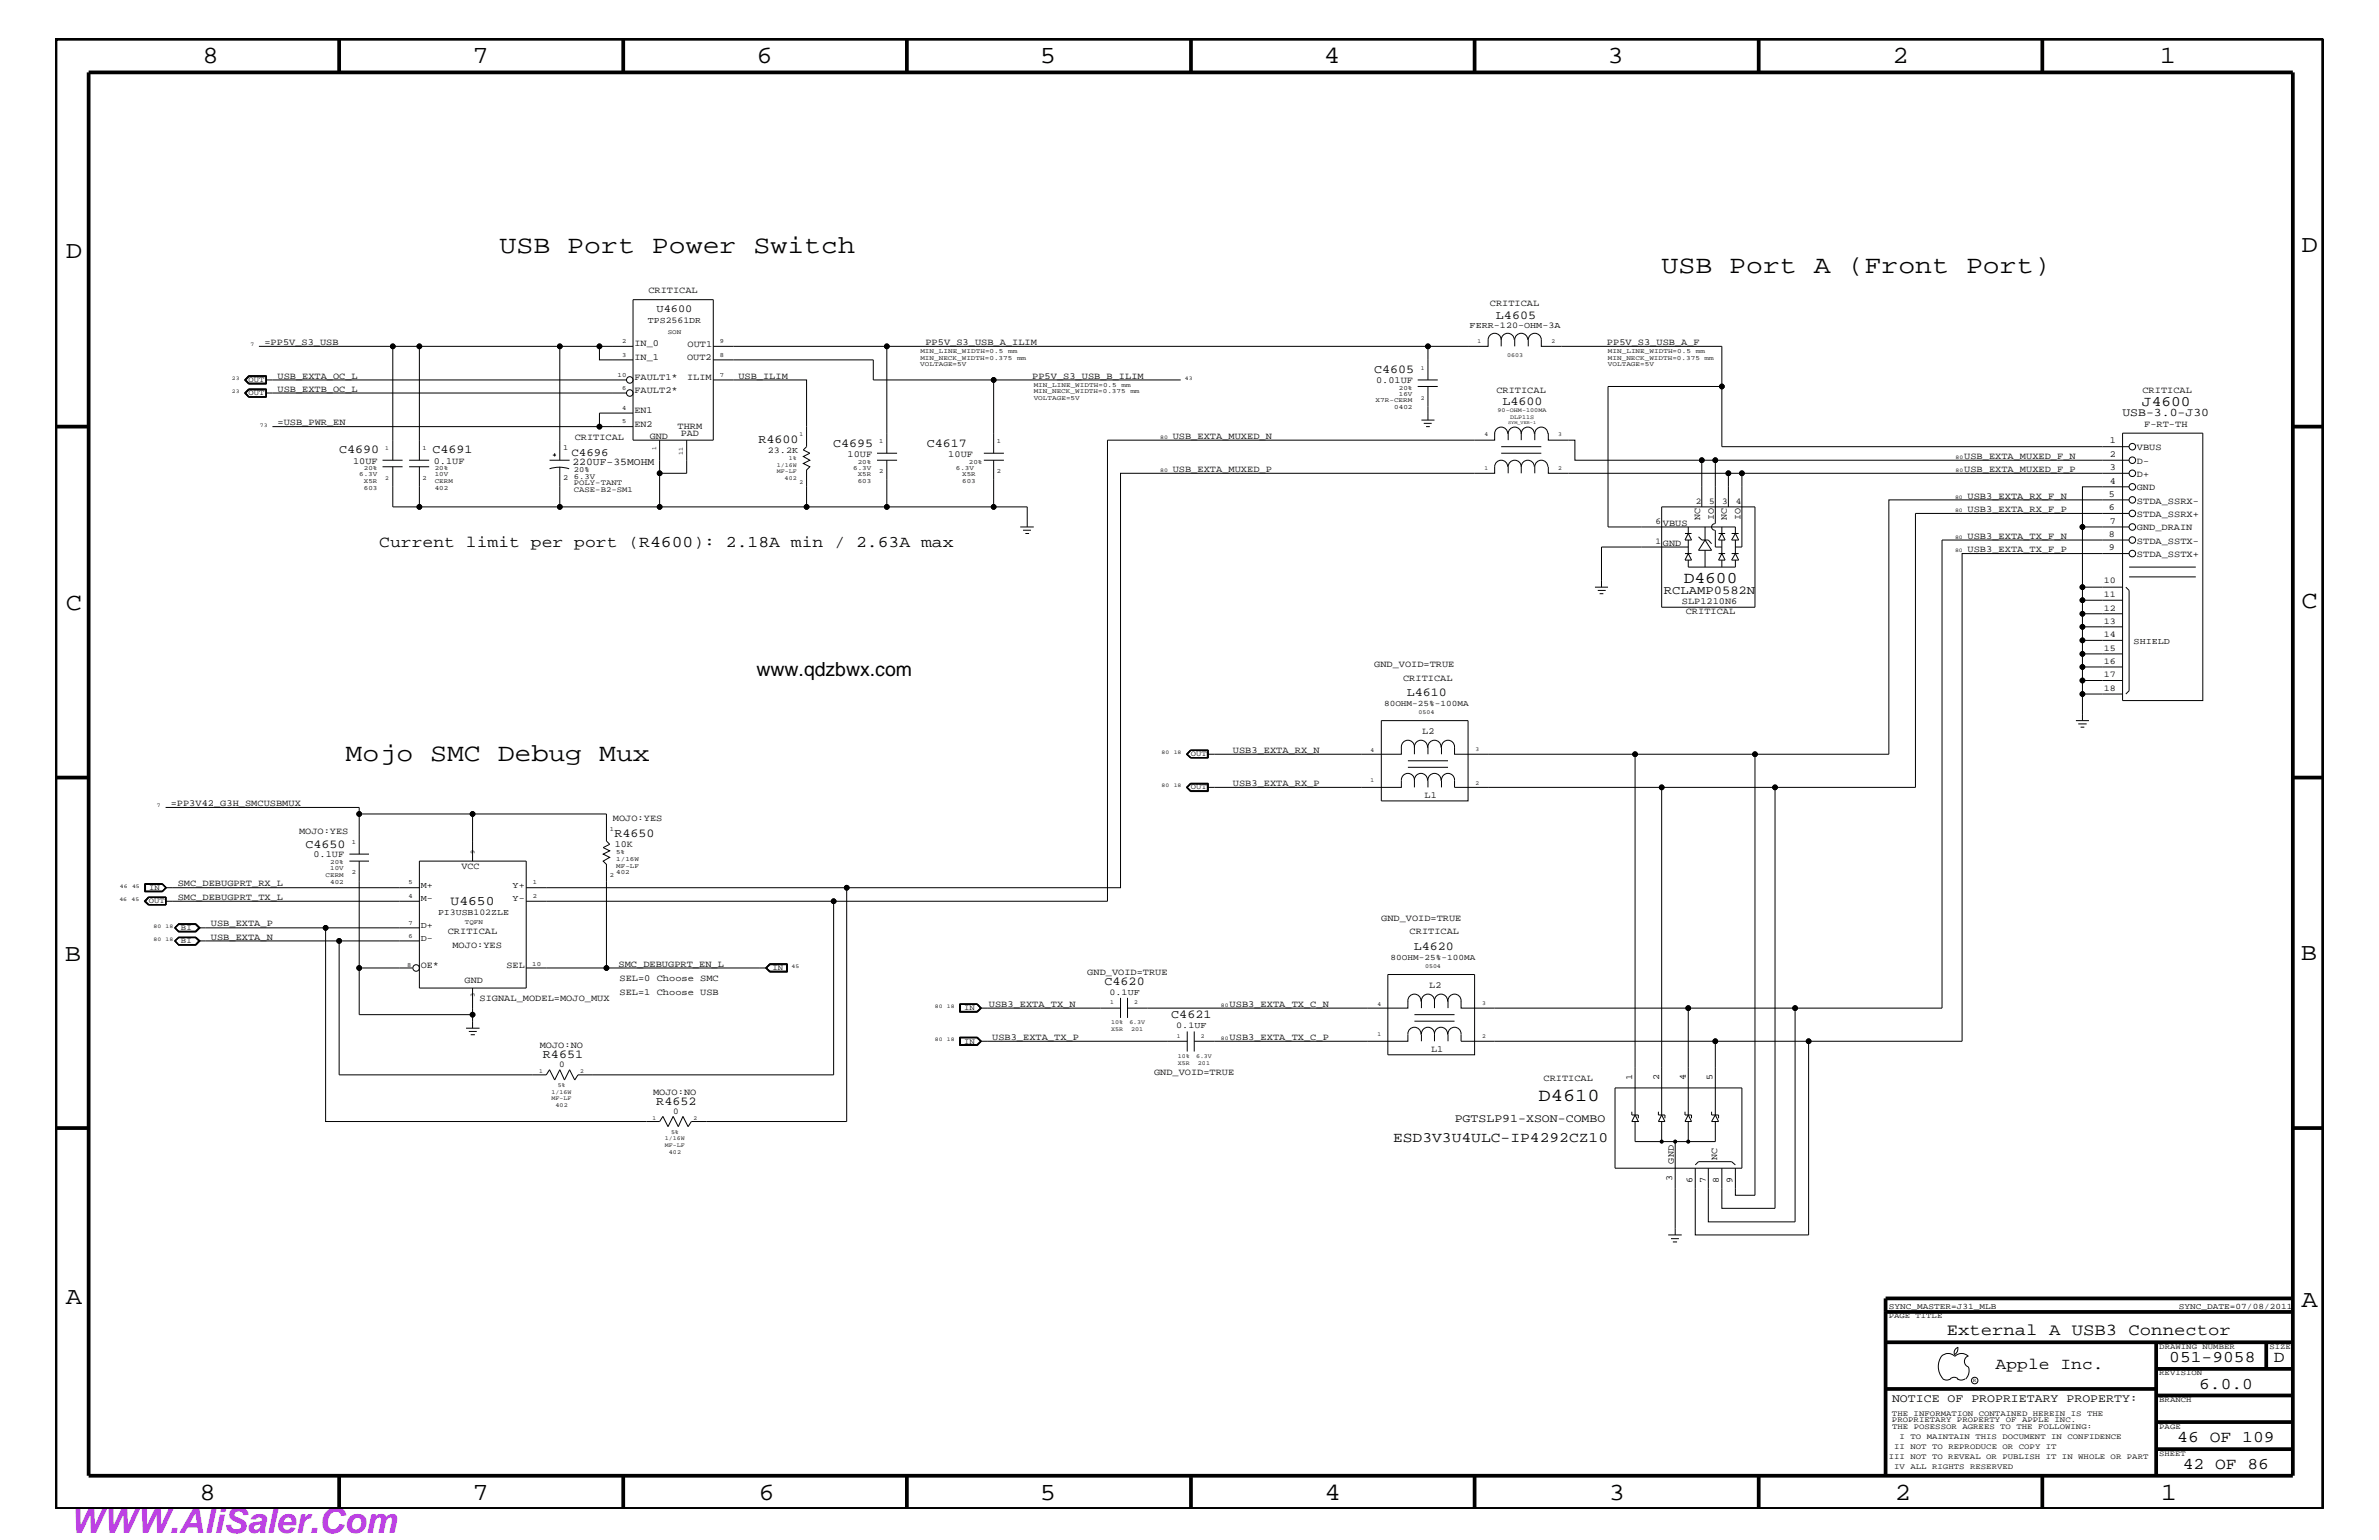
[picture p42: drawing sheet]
<svg xmlns="http://www.w3.org/2000/svg" width="432mm" height="279mm" viewBox="0 0 432 279" stroke-linecap="round" stroke-linejoin="round" font-family="sans-serif">
<defs><g id="words">
<text font-size="6.3" fill="#bd42e3" x="12.7" y="278.1">WWW.AliSaler.Com</text>
<g font-size="4.6">
<text x="90.7" y="45.9">USB Port Power Switch</text>
<text x="301.6" y="49.6">USB Port A (Front Port)</text>
<text x="62.7" y="138">Mojo SMC Debug Mux</text>
</g>
<g font-size="4.5">
<text x="36.7" y="11.5">8</text>
<text x="85.8" y="11.5">7</text>
<text x="137.3" y="11.5">6</text>
<text x="188.7" y="11.5">5</text>
<text x="240.3" y="11.5">4</text>
<text x="291.8" y="11.5">3</text>
<text x="343.5" y="11.5">2</text>
<text x="392" y="11.5">1</text>
<text x="11.9" y="46.8">D</text>
<text x="417.8" y="45.7">D</text>
<text x="11.9" y="110.6">C</text>
<text x="417.8" y="110.3">C</text>
<text x="11.8" y="174.3">B</text>
<text x="417.6" y="174.2">B</text>
<text x="11.9" y="236.7">A</text>
<text x="417.8" y="237.1">A</text>
<text x="36.2" y="272.1">8</text>
<text x="85.8" y="272.1">7</text>
<text x="137.7" y="272.1">6</text>
<text x="188.7" y="272.1">5</text>
<text x="240.4" y="272.1">4</text>
<text x="292" y="272.1">3</text>
<text x="343.9" y="272.1">2</text>
<text x="392.2" y="272.1">1</text>
</g>
<text font-size="3.5" x="137.3" y="122.6">www.qdzbwx.com</text>
<text font-size="3.3" x="279.3" y="199.8">D4610</text>
<g font-size="3">
<text x="68.8" y="99.3">Current limit per port (R4600): 2.18A min / 2.63A max</text>
<text x="305.6" y="105.7">D4600</text>
<text x="353.3" y="242.3">External A USB3 Connector</text>
<text x="362.2" y="248.4">Apple Inc.</text>
<text x="393.7" y="247.1">051-9058</text>
<text x="399.2" y="252">6.0.0</text>
<text x="412.7" y="247.1">D</text>
<text x="395.2" y="261.6">46 OF 109</text>
<text x="396.2" y="266.6">42 OF 86</text>
</g>
<g font-size="2.6">
<text x="388.8" y="73.7">J4600</text>
<text x="252.9" y="207.1">ESD3V3U4ULC-IP4292CZ10</text>
</g>
<text font-size="2.4" x="81.8" y="164.2">U4650</text>
<g font-size="2.2">
<text x="271.5" y="57.9">L4605</text>
<text x="249.4" y="67.7">C4605</text>
<text x="272.7" y="73.4">L4600</text>
<text x="61.6" y="82.2">C4690</text>
<text x="78.5" y="82.2">C4691</text>
<text x="137.7" y="80.3">R4600</text>
<text x="151.2" y="81.1">C4695</text>
<text x="168.2" y="81.1">C4617</text>
<text x="302" y="107.7">RCLAMP0582N</text>
<text x="255.4" y="126.3">L4610</text>
<text x="55.5" y="153.8">C4650</text>
<text x="111.5" y="151.8">R4650</text>
<text x="256.6" y="172.3">L4620</text>
<text x="200.5" y="178.7">C4620</text>
<text x="212.6" y="184.7">C4621</text>
<text x="98.6" y="192">R4651</text>
<text x="119.1" y="200.4">R4652</text>
</g>
<g font-size="2.1">
<text x="385.2" y="75.5">USB-3.0-J30</text>
<text x="264" y="203.5">PGTSLP91-XSON-COMBO</text>
<text x="343.4" y="254.4">NOTICE OF PROPRIETARY PROPERTY:</text>
</g>
<text font-size="2" x="103.7" y="82.7">C4696</text>
<g font-size="1.9">
<text x="119.2" y="56.7">U4600</text>
<text x="103.9" y="84.4">220UF-35MOHM</text>
</g>
<g font-size="1.7">
<text x="117.7" y="53.2">CRITICAL</text>
<text x="270.4" y="55.6">CRITICAL</text>
<text x="48" y="62.6">=PP5V_S3_USB</text>
<text x="115.1" y="62.9">IN_0</text>
<text x="115.1" y="65.3">IN_1</text>
<text x="124.7" y="65.3">OUT2</text>
<text x="124.8" y="63">OUT1</text>
<text x="168" y="62.6">PP5V_S3_USB_A_ILIM</text>
<text x="291.7" y="62.6">PP5V_S3_USB_A_F</text>
<text x="50.4" y="71.1">USB_EXTB_OC_L</text>
<text x="50.4" y="68.7">USB_EXTA_OC_L</text>
<text x="115.1" y="68.9">FAULT1*</text>
<text x="115.1" y="71.3">FAULT2*</text>
<text x="124.7" y="68.9">ILIM</text>
<text x="134" y="68.7">USB_ILIM</text>
<text x="187.4" y="68.7">PP5V_S3_USB_B_ILIM</text>
<text x="249.8" y="69.5">0.01UF</text>
<text x="271.6" y="71.3">CRITICAL</text>
<text x="388.9" y="71.3">CRITICAL</text>
<text x="50.4" y="77.2">=USB_PWR_EN</text>
<text x="115.1" y="77.4">EN2</text>
<text x="115.1" y="75">EN1</text>
<text x="123" y="77.8">THRM</text>
<text x="389.2" y="77.4">F-RT-TH</text>
<text x="104.3" y="79.9">CRITICAL</text>
<text x="117.9" y="79.6">GND</text>
<text x="123.6" y="79.2">PAD</text>
<text x="153.8" y="82.8">10UF</text>
<text x="172.1" y="82.8">10UF</text>
<text x="212.8" y="79.6">USB_EXTA_MUXED_N</text>
<text x="356.5" y="83.3">USB_EXTA_MUXED_F_N</text>
<text x="383" y="80.5">1</text>
<text x="383" y="82.8">2</text>
<text x="387.9" y="81.6">VBUS</text>
<text x="64.1" y="84.1">10UF</text>
<text x="78.7" y="84.1">0.1UF</text>
<text x="212.8" y="85.6">USB_EXTA_MUXED_P</text>
<text x="356.5" y="85.6">USB_EXTA_MUXED_F_P</text>
<text x="383" y="87.7">4</text>
<text x="383" y="85.3">3</text>
<text x="387.9" y="88.9">GND</text>
<text x="387.9" y="86.5">D+</text>
<text x="387.9" y="84.1">D-</text>
<text x="301.8" y="95.4">VBUS</text>
<text x="308.6" y="94.4" transform="rotate(-90 308.6 94.4)">NC</text>
<text x="311.1" y="94.4" transform="rotate(-90 311.1 94.4)">IO</text>
<text x="313.4" y="94.4" transform="rotate(-90 313.4 94.4)">NC</text>
<text x="315.9" y="94.4" transform="rotate(-90 315.9 94.4)">IO</text>
<text x="357.1" y="90.5">USB3_EXTA_RX_F_N</text>
<text x="357.1" y="92.9">USB3_EXTA_RX_F_P</text>
<text x="382.8" y="92.6">6</text>
<text x="382.8" y="90.1">5</text>
<text x="383" y="95">7</text>
<text x="387.9" y="91.4">STDA_SSRX-</text>
<text x="387.9" y="93.8">STDA_SSRX+</text>
<text x="301.8" y="99">GND</text>
<text x="357.1" y="97.7">USB3_EXTA_TX_F_N</text>
<text x="357.1" y="100.2">USB3_EXTA_TX_F_P</text>
<text x="382.8" y="99.9">9</text>
<text x="382.8" y="97.4">8</text>
<text x="387.9" y="96.2">GND_DRAIN</text>
<text x="387.9" y="98.7">STDA_SSTX-</text>
<text x="387.9" y="101">STDA_SSTX+</text>
<text x="305.3" y="109.5">SLP1210N6</text>
<text x="306" y="111.4">CRITICAL</text>
<text x="249.4" y="121">GND_VOID=TRUE</text>
<text x="254.7" y="123.5">CRITICAL</text>
<text x="223.8" y="136.6">USB3_EXTA_RX_N</text>
<text x="258.2" y="133.2">L2</text>
<text x="223.8" y="142.6">USB3_EXTA_RX_P</text>
<text x="31" y="146.2">=PP3V42_G3H_SMCUSBMUX</text>
<text x="111.3" y="149">MOJO:YES</text>
<text x="258.6" y="144.7">L1</text>
<text x="54.3" y="151.3">MOJO:YES</text>
<text x="56.9" y="155.6">0.1UF</text>
<text x="111.6" y="153.7">10K</text>
<text x="32.3" y="160.8">SMC_DEBUGPRT_RX_L</text>
<text x="83.7" y="157.7">VCC</text>
<text x="32.3" y="163.3">SMC_DEBUGPRT_TX_L</text>
<text x="250.7" y="167.1">GND_VOID=TRUE</text>
<text x="38.3" y="168.1">USB_EXTA_P</text>
<text x="38.3" y="170.5">USB_EXTA_N</text>
<text x="81.3" y="169.5">CRITICAL</text>
<text x="82.1" y="172">MOJO:YES</text>
<text x="255.9" y="169.5">CRITICAL</text>
<text x="76.4" y="175.6">OE*</text>
<text x="84.3" y="178.4">GND</text>
<text x="91.9" y="175.6">SEL</text>
<text x="112.3" y="175.4">SMC_DEBUGPRT_EN_L</text>
<text x="112.4" y="178">SEL=0 Choose SMC</text>
<text x="197.4" y="176.8">GND_VOID=TRUE</text>
<text x="259.4" y="179.3">L2</text>
<text x="87" y="181.6">SIGNAL_MODEL=MOJO_MUX</text>
<text x="112.4" y="180.5">SEL=1 Choose USB</text>
<text x="179.5" y="182.7">USB3_EXTA_TX_N</text>
<text x="223.2" y="182.7">USB3_EXTA_TX_C_N</text>
<text x="98" y="190.2">MOJO:NO</text>
<text x="180.1" y="188.7">USB3_EXTA_TX_P</text>
<text x="223.2" y="188.7">USB3_EXTA_TX_C_P</text>
<text x="259.8" y="190.8">L1</text>
<text x="209.5" y="195">GND_VOID=TRUE</text>
<text x="280.2" y="196.2">CRITICAL</text>
<text x="296.2" y="195.9" transform="rotate(-90 296.2 195.9)">1</text>
<text x="301.2" y="195.9" transform="rotate(-90 301.2 195.9)">2</text>
<text x="306" y="195.9" transform="rotate(-90 306 195.9)">4</text>
<text x="310.8" y="195.9" transform="rotate(-90 310.8 195.9)">5</text>
<text x="118.5" y="198.7">MOJO:NO</text>
<text x="303.5" y="214.3" transform="rotate(-90 303.5 214.3)">3</text>
<text x="303.8" y="211.1" transform="rotate(-90 303.8 211.1)">GND</text>
<text x="307.2" y="214.6" transform="rotate(-90 307.2 214.6)">6</text>
<text x="309.6" y="214.6" transform="rotate(-90 309.6 214.6)">7</text>
<text x="311.7" y="210.5" transform="rotate(-90 311.7 210.5)">NC</text>
<text x="312" y="214.6" transform="rotate(-90 312 214.6)">8</text>
<text x="314.5" y="214.6" transform="rotate(-90 314.5 214.6)">9</text>
</g>
<g font-size="1.6">
<text x="117.6" y="58.6">TPS2561DR</text>
<text x="266.7" y="59.5">FERR-120-OHM-3A</text>
<text x="139.4" y="82.2">23.2K</text>
<text x="300.5" y="95.1">6</text>
<text x="307.8" y="91.5">2</text>
<text x="310.2" y="91.5">5</text>
<text x="312.6" y="91.5">3</text>
<text x="315.1" y="91.5">4</text>
<text x="300.5" y="98.7">1</text>
<text x="381.8" y="105.9">10</text>
<text x="381.8" y="113.1">13</text>
<text x="381.8" y="110.8">12</text>
<text x="381.8" y="108.3">11</text>
<text x="381.8" y="118.1">15</text>
<text x="381.8" y="115.6">14</text>
<text x="387.3" y="116.8">SHIELD</text>
<text x="381.8" y="125.3">18</text>
<text x="381.8" y="122.9">17</text>
<text x="381.8" y="120.4">16</text>
<text x="76.4" y="161.1">M+</text>
<text x="93" y="161.1">Y+</text>
<text x="76.4" y="163.5">M-</text>
<text x="79.5" y="166.1">PI3USB102ZLE</text>
<text x="93" y="163.5">Y-</text>
<text x="76.4" y="168.3">D+</text>
<text x="76.4" y="170.7">D-</text>
<text x="201.4" y="180.5">0.1UF</text>
<text x="213.5" y="186.5">0.1UF</text>
<text x="101.5" y="193.7">0</text>
<text x="122.2" y="202.1">0</text>
</g>
<g font-size="1.5">
<text x="251.2" y="128">80OHM-25%-100MA</text>
<text x="252.4" y="174.2">80OHM-25%-100MA</text>
<text x="342.8" y="237.4">SYNC_MASTER=J31_MLB</text>
<text x="395.5" y="237.4">SYNC_DATE=07/08/2011</text>
</g>
<g font-size="1.4">
<text x="45.1" y="71.7">OUT</text>
<text x="45.1" y="69.3">OUT</text>
<text x="102.2" y="81.6">1</text>
<text x="102.2" y="87.1">2</text>
<text x="104.1" y="88">POLY-TANT</text>
<text x="104.1" y="86.9">6.3V</text>
<text x="104.1" y="85.6">20%</text>
<text x="104.1" y="89.2">CASE-B2-SM1</text>
<text x="216.2" y="137.2">OUT</text>
<text x="216.2" y="143.2">OUT</text>
<text x="27.1" y="161.4">IN</text>
<text x="27" y="163.9">OUT</text>
<text x="32.9" y="171.1">BI</text>
<text x="32.9" y="168.7">BI</text>
<text x="140.2" y="176">IN</text>
<text x="175" y="183.2">IN</text>
<text x="175" y="189.3">IN</text>
<text x="342.8" y="239.2">PAGE TITLE</text>
<text x="391.9" y="244.7">DRAWING NUMBER</text>
<text x="411.9" y="244.7">SIZE</text>
<text x="391.9" y="249.5">REVISION</text>
<text x="343.4" y="256.8">THE INFORMATION CONTAINED HEREIN IS THE</text>
<text x="391.9" y="254.4">BRANCH</text>
<text x="343.4" y="258">PROPRIETARY PROPERTY OF APPLE INC.</text>
<text x="343.4" y="259.3">THE POSESSOR AGREES TO THE FOLLOWING:</text>
<text x="343.8" y="262.9">II NOT TO REPRODUCE OR COPY IT</text>
<text x="344.8" y="261.1">I TO MAINTAIN THIS DOCUMENT IN CONFIDENCE</text>
<text x="391.9" y="259.3">PAGE</text>
<text x="342.8" y="264.7">III NOT TO REVEAL OR PUBLISH IT IN WHOLE OR PART</text>
<text x="343.8" y="266.6">IV ALL RIGHTS RESERVED</text>
<text x="391.9" y="264.1">SHEET</text>
</g>
<g font-size="1.2">
<text x="112.9" y="64.7">3</text>
<text x="112.9" y="62.3">2</text>
<text x="121.2" y="60.6">SON</text>
<text x="130.6" y="64.7">8</text>
<text x="130.6" y="62.3">9</text>
<text x="167" y="65.3">MIN_NECK_WIDTH=0.375</text>
<text x="167" y="64">MIN_LINE_WIDTH=0.5</text>
<text x="183" y="64">mm</text>
<text x="184.6" y="65.3">mm</text>
<text x="291.8" y="65.3">MIN_NECK_WIDTH=0.375</text>
<text x="291.8" y="64">MIN_LINE_WIDTH=0.5</text>
<text x="307.8" y="64">mm</text>
<text x="309.4" y="65.3">mm</text>
<text x="112.1" y="68.4">10</text>
<text x="112.9" y="70.7">6</text>
<text x="130.6" y="68.4">7</text>
<text x="167" y="66.5">VOLTAGE=5V</text>
<text x="187.6" y="71.3">MIN_NECK_WIDTH=0.375</text>
<text x="187.6" y="70.1">MIN_LINE_WIDTH=0.5</text>
<text x="203.6" y="70.1">mm</text>
<text x="205.2" y="71.3">mm</text>
<text x="253.9" y="71.8">16V</text>
<text x="253.9" y="70.7">20%</text>
<text x="291.8" y="66.5">VOLTAGE=5V</text>
<text x="112.9" y="76.8">5</text>
<text x="112.9" y="74.4">4</text>
<text x="187.6" y="72.6">VOLTAGE=5V</text>
<text x="249.7" y="73">X7R-CERM</text>
<text x="253.1" y="74.3">0402</text>
<text x="76.7" y="81.6">1</text>
<text x="159.6" y="80.5">1</text>
<text x="180.9" y="80.5">1</text>
<text x="65.2" y="86.4">6.3V</text>
<text x="66" y="87.6">X5R</text>
<text x="66" y="88.8">603</text>
<text x="66" y="85.3">20%</text>
<text x="76.7" y="87.1">2</text>
<text x="78.9" y="86.4">10V</text>
<text x="78.9" y="88.8">402</text>
<text x="78.9" y="85.3">20%</text>
<text x="78.9" y="87.6">CERM</text>
<text x="154.9" y="85.2">6.3V</text>
<text x="155.7" y="87.6">603</text>
<text x="155.7" y="86.4">X5R</text>
<text x="155.7" y="84.1">20%</text>
<text x="159.6" y="85.9">2</text>
<text x="173.5" y="85.2">6.3V</text>
<text x="174.7" y="87.6">603</text>
<text x="174.7" y="86.4">X5R</text>
<text x="175.8" y="84.1">20%</text>
<text x="180.9" y="85.9">2</text>
<text x="63.8" y="153.2">1</text>
<text x="86.2" y="154.9" transform="rotate(-90 86.2 154.9)">9</text>
<text x="110.7" y="150.7">1</text>
<text x="111.8" y="155">5%</text>
<text x="59.1" y="159.1">CERM</text>
<text x="59.9" y="157.9">10V</text>
<text x="59.9" y="160.3">402</text>
<text x="59.9" y="156.8">20%</text>
<text x="63.8" y="158.6">2</text>
<text x="74.2" y="160.5">5</text>
<text x="96.7" y="160.5">1</text>
<text x="110.7" y="159.2">2</text>
<text x="111.8" y="158.6">402</text>
<text x="111.8" y="156.2">1/16W</text>
<text x="111.8" y="157.4">MF-LF</text>
<text x="74.2" y="167.8">7</text>
<text x="74.2" y="162.8">4</text>
<text x="84.4" y="167.6">TQFN</text>
<text x="96.7" y="162.8">2</text>
<text x="74.2" y="170.1">6</text>
<text x="73.9" y="175.4">8</text>
<text x="96.6" y="175.2">10</text>
<text x="86.2" y="180.9" transform="rotate(-90 86.2 180.9)">3</text>
</g>
<g font-size="1.1">
<text x="268.1" y="62.3">1</text>
<text x="273.6" y="64.8">0603</text>
<text x="281.6" y="62.3">2</text>
<text x="257.9" y="67.1">1</text>
<text x="257.9" y="72.6">2</text>
<text x="271.8" y="74.7">90-OHM-100MA</text>
<text x="274.1" y="76.1">DLP11S</text>
<text x="69.9" y="81.6">1</text>
<text x="119.1" y="81.7" transform="rotate(-90 119.1 81.7)">1</text>
<text x="124" y="82.5" transform="rotate(-90 124 82.5)">11</text>
<text x="143.2" y="83.5">1%</text>
<text x="145.1" y="79.2">1</text>
<text x="269.4" y="79.2">4</text>
<text x="282.8" y="79.2">3</text>
<text x="69.9" y="87.1">2</text>
<text x="141" y="85.9">MF-LF</text>
<text x="141" y="84.7">1/16W</text>
<text x="142.4" y="87.1">402</text>
<text x="145.1" y="87.7">2</text>
<text x="269.4" y="85.3">1</text>
<text x="282.8" y="85.3">2</text>
<text x="257.5" y="129.6">0504</text>
<text x="248.8" y="136.4">4</text>
<text x="267.8" y="136.3">3</text>
<text x="248.8" y="141.9">1</text>
<text x="267.8" y="142.4">2</text>
<text x="258.7" y="175.6">0504</text>
<text x="201.5" y="182.2">1</text>
<text x="201.7" y="185.9">10%</text>
<text x="205" y="185.9">6.3V</text>
<text x="205.8" y="182.2">2</text>
<text x="250" y="182.5">4</text>
<text x="269" y="182.4">3</text>
<text x="201.7" y="187.1">X5R</text>
<text x="205.3" y="187.1">201</text>
<text x="213.6" y="188.3">1</text>
<text x="213.8" y="192">10%</text>
<text x="217.1" y="192">6.3V</text>
<text x="217.9" y="188.3">2</text>
<text x="250" y="188">1</text>
<text x="269" y="188.4">2</text>
<text x="97.9" y="194.7">1</text>
<text x="101.2" y="197.2">5%</text>
<text x="105.3" y="194.7">2</text>
<text x="213.8" y="193.2">X5R</text>
<text x="217.4" y="193.2">201</text>
<text x="100.1" y="199.6">MF-LF</text>
<text x="100.1" y="198.4">1/16W</text>
<text x="100.8" y="200.9">402</text>
<text x="118.5" y="203.1">1</text>
<text x="125.9" y="203.1">2</text>
<text x="120.7" y="208.1">MF-LF</text>
<text x="120.7" y="206.9">1/16W</text>
<text x="121.4" y="209.3">402</text>
<text x="121.8" y="205.7">5%</text>
</g>
<g font-size="1">
<text x="45.5" y="62.9">7</text>
<text x="42.1" y="71.3">23</text>
<text x="42.1" y="68.9">23</text>
<text x="215.1" y="68.9">43</text>
<text x="47.2" y="77.4">73</text>
<text x="210.6" y="79.6">80</text>
<text x="354.9" y="83.3">80</text>
<text x="210.6" y="85.6">80</text>
<text x="354.9" y="85.6">80</text>
<text x="354.9" y="90.5">80</text>
<text x="354.9" y="92.9">80</text>
<text x="354.9" y="97.7">80</text>
<text x="354.9" y="100.2">80</text>
<text x="210.8" y="136.8">80</text>
<text x="213" y="136.8">18</text>
<text x="210.8" y="142.9">80</text>
<text x="213" y="142.9">18</text>
<text x="28.4" y="146.5">7</text>
<text x="21.8" y="161.1">46</text>
<text x="24" y="161.1">45</text>
<text x="21.7" y="163.5">46</text>
<text x="23.9" y="163.5">45</text>
<text x="27.9" y="170.7">80</text>
<text x="27.9" y="168.3">80</text>
<text x="30.1" y="170.7">18</text>
<text x="30.1" y="168.3">18</text>
<text x="143.7" y="175.6">45</text>
<text x="169.7" y="182.9">80</text>
<text x="171.9" y="182.9">18</text>
<text x="221.6" y="182.7">80</text>
<text x="169.7" y="188.9">80</text>
<text x="171.9" y="188.9">18</text>
<text x="221.6" y="188.7">80</text>
<text x="358.1" y="250.7">R</text>
</g>
<text font-size=".8" x="273.7" y="76.9">SYM_VER-1</text>
</g></defs>
<g fill="none" stroke="#000" stroke-width=".18">
<path d="M114.9 54.4h14.6v25.5h-14.6zM44.4 68.9l.7-.7h3.2v1.5h-3.2zM45.1 70.5h3.2v1.6h-3.2l-.7-.8zM45.1 70.7h3.2v1.3h-3.2l-.6-.7zM45.1 68.3h3.2v1.2h-3.2l-.6-.6zM45.1 68.2l-.6 .7 .6 .7h3.2M45.2 70.7l-.6 .6 .6 .7M47 62.8h24.3v20.7M48.3 68.9h65.4M48.3 71.3h65.4M48.3 68.3h-3.1l-.6 .6 .6 .6M48.3 70.6h-3.2l-.6 .7 .6 .8"/>
<path d="M49.4 77.4h59.4M71.3 62.8h4.8M76.1 62.8h25.5v20.7M76.1 62.8v20.7M101.6 62.8h7.2M114.9 62.8h-6.1v2.5h6.1M114.9 74.9h-6.1v2.5h6.1M119.7 79.9v12.1h-18.1v-7.3M124.6 79.9v6h-4.9M129.5 68.9h16.9v12.1l-.6 .6 1.2 .6-1.2 .6 1.2 .7-1.2 .6 1.2 .6-.6 .6v6.7h14.6M129.5 65.3h29v3.6h21.9v13.3M129.5 62.8h31.5v19.4"/>
<path d="M161 62.8h98.2M180.4 68.9h33.9M257.3 68.9h3.7M257.3 70.1h3.7M258 76.2h2.4M258.4 76.8h1.5M258.8 77.4h.7M259.2 70.1v6.1M271.3 78.7a1.19 1.19 0 0 1 1.2-1.2 1.19 1.19 0 0 1 1.2 1.2M271.3 78.6v1.3h-70.3v83.6h-105.5M272.5 61.7a1.19 1.19 0 0 1 1.2-1.2 1.19 1.19 0 0 1 1.1 1.2M272.5 61.7a1.19 1.19 0 0 0-1.2-1.2 1.19 1.19 0 0 0-1.2 1.2v1.1h-10.9v6.1"/>
<path d="M272.5 61.7v1.1M273.7 78.7a1.19 1.19 0 0 1 1.2-1.2 1.19 1.19 0 0 1 1.2 1.2 1.19 1.19 0 0 1 1.2-1.2 1.19 1.19 0 0 1 1.2 1.2M273.7 78.6v1.3M276.1 78.6v1.3M277.3 61.7a1.19 1.19 0 0 0-1.2-1.2 1.19 1.19 0 0 0-1.2 1.2v1.1M277.4 62.8v-1.1a1.19 1.19 0 0 1 1.2-1.2 1.19 1.19 0 0 1 1.2 1.2v1.1h32.7v7.3M278.6 78.7a1.19 1.19 0 0 1 1.2-1.2 1.19 1.19 0 0 1 1.1 1.2M278.6 78.6v1.3M281 78.6v1.3h4.9v3.6h23M385.3 78.6h14.5v48.5h-14.5zM69.4 83.5h3.7M69.4 84.7h3.7"/>
<path d="M71.3 84.7v7.3h4.8M74.3 84.7h3.6M74.3 83.5h3.6M76.1 84.7v7.3h25.5M99.7 85a5.8 5.8 0 0 1 3.6 0M99.7 83.5h3.7M100.3 82.6h.6M100.7 82.2v.6M119.7 92h26.7M159.2 82.2h3.6M159.2 83.5h3.6M161 83.5v8.5h19.4"/>
<path d="M178.6 83.5h3.6M178.6 82.2h3.6M180.4 83.5v8.5h6v3.6M185.2 95.6h2.4M185.7 96.2h1.4M186.1 96.8h.7M272.5 82.2h7.3M272.5 81h7.3M273.7 84.7a1.19 1.19 0 0 0-1.2-1.2 1.19 1.19 0 0 0-1.2 1.2v1.2h-67.9v75.2h-49.7M276.1 84.7a1.19 1.19 0 0 1 1.2-1.2 1.19 1.19 0 0 1 1.2 1.2M276.1 84.7a1.19 1.19 0 0 0-1.2-1.2 1.19 1.19 0 0 0-1.2 1.2v1.2M276.1 84.7v1.2"/>
<path d="M280.9 84.7a1.19 1.19 0 0 0-1.1-1.2 1.19 1.19 0 0 0-1.2 1.2v1.2M281 84.7v1.2h32.7M301.6 92h16.9v18.2h-16.9zM305.8 96.8h1.2M306.4 95.6v1.2l.6 1.2h-1.2l.6-1.2M306.4 98v2.4M306.4 99.2h-15.7v7.3M308.3 97.4l.6 .6h1.2l.6 .7M309.5 95.6v2.4M309.5 99.8v3.1M309.5 98l1.2 1.8h-2.4zM311.3 95a.59 .59 0 0 0-.6 .6 .59 .59 0 0 0 .6 .6"/>
<path d="M311.3 96.2v3h1.2M311.3 83.5h-2.4v8.5M311.9 96.8h1.2M312.5 95.6v1.2M312.5 98v2.4M312.5 96.8l.6 1.2h-1.2zM314.3 96.8h1.3M315 96.8l.6 1.2h-1.3zM315 95.6h.1M315 95.6v1.2M315 98v2.4M316.2 85.9h-2.5v6.1"/>
<path d="M386.4 95.6h-8.4v10.9M386.4 88.3h-8.4v7.3M386.4 85.9h-70.2v13.3h-1.2M386.4 83.5h-75.1v11.5M386.4 81h-73.9v-10.9h-20.6v25.5h23.1M386.4 90.7h-43.6v46.1h-24.3M386.4 93.2h-38.7v49.7h-25.5M386.4 98h-33.9v84.9h-26.7M289.5 106.5h2.4M290 107.1h1.4M290.3 107.7h.7M305.8 100.4h1.2"/>
<path d="M306.4 101.6v1.3h8.6v-1.3M306.4 100.4l.6 1.2h-1.2zM311.9 100.4h1.2M312.5 101.6v1.3M312.5 100.4l.6 1.2h-1.2zM314.3 100.4h1.3M315 100.4l.6 1.2h-1.3zM385.3 118.6h-7.3v2.4M385.3 116.2h-7.3v2.4M385.3 113.7h-7.3v2.5M385.3 111.4h-7.3v2.3M385.3 108.9h-7.3v2.5"/>
<path d="M385.3 106.5h-7.3v2.4M385.8 106.5l.6 .6v18.2l-.6 .6M386.4 104.7h12.1M386.4 102.9h12.1M386.4 100.4h-30.3v88.5h-27.8M216.1 136.1h3.2v1.4h-3.2M216.1 136.2h3.1v1.2h-3.1l-.6-.6zM216.1 136.1l-.7 .7 .7 .7M216.1 136.1l-.8 .7 .8 .7M216.2 136.2l-.7 .6 .7 .6M219.1 136.2v1.2M250.7 130.7h15.8v14.6h-15.8z"/>
<path d="M254.4 135.6v1.2h-35.3M254.4 135.6a1.19 1.19 0 0 1 1.1-1.3 1.19 1.19 0 0 1 1.2 1.3 1.19 1.19 0 0 1 1.2-1.3 1.19 1.19 0 0 1 1.2 1.3M255.5 138h7.3M255.5 139.2h7.3M256.7 135.6v1.2M259.2 135.6v1.2M259.2 135.6a1.19 1.19 0 0 1 1.2-1.3 1.19 1.19 0 0 1 1.1 1.3M261.6 135.6v1.2M261.6 135.6a1.19 1.19 0 0 1 1.2-1.3 1.19 1.19 0 0 1 1.2 1.3M264 135.6v1.2h32.8M296.8 136.8h21.7v80.1h-3.5v-5M296.8 136.8v65.5l.6 1.2h-1.2l.6-1.2"/>
<path d="M376.8 130.7h2.4M377.2 131.3h1.5M377.6 131.9h.7M378 125.9v4.8M385.3 123.5h-7.3v2.4h7.3M385.3 121h-7.3v2.5M30.1 146.5h35.1v1.2M63.4 156.2h3.6M63.4 155h3.6M65.2 156.2v19.4M76.1 156.2h19.4v23.1h-19.4zM85.8 147.7h-20.6v7.3"/>
<path d="M85.8 156.2v-8.5h24.3v4.9l.6 .6-1.2 .6 1.2 .6-1.2 .6 1.2 .6-1.2 .6 .6 .6v18.8h29M215.3 142.9l.8-.8h3.2v1.5h-3.2zM215.5 142.9l.7-.6h2.9v1.1h-2.9zM216.1 143.5h3.2M216.1 142.2h3.2M216.1 142.2l-.7 .7 .7 .6M216.1 142.2l-.6 .7 .6 .6M219.2 142.2v1.3M254.4 141.7v1.2h-35.3M254.4 141.6a1.19 1.19 0 0 1 1.1-1.3 1.19 1.19 0 0 1 1.2 1.3M256.7 141.7v1.2M256.7 141.6a1.19 1.19 0 0 1 1.2-1.3 1.19 1.19 0 0 1 1.2 1.3"/>
<path d="M261.5 141.6a1.19 1.19 0 0 0-1.1-1.3 1.19 1.19 0 0 0-1.2 1.3v1.3M261.6 142.9v-1.3a1.19 1.19 0 0 1 1.2-1.3 1.19 1.19 0 0 1 1.2 1.3v1.3h37.6v59.4l.6 1.2h-1.2l.6-1.2M301.6 142.9h20.6v76.3h-9.7v-7.3M26.2 160.3h3.3l.7 .8-.7 .7h-3.3zM26.3 160.4h3.2l.6 .7-.6 .6h-3.2zM26.4 160.5h3.1l.6 .6-.6 .5h-3.1zM26.9 162.8l-.7 .7 .7 .7M26.9 162.8h3.2v1.4h-3.2M27 162.8l-.6 .7 .6 .6M27 162.8h3.1v1.3h-3.1M27 162.8l-.7 .7 .7 .6M30.1 161.1h46"/>
<path d="M30.1 163.5h46M31.8 170.7l.6 .8h3.2M31.8 170.7l.6 .7h3.1M32.4 167.7h3.1l.6 .6-.6 .6h-3.1l-.6-.6zM32.4 167.7h3.1l.7 .6-.7 .7h-3.1l-.6-.7zM32.4 167.7h3.2l.6 .6-.6 .7h-3.2l-.6-.7zM32.4 167.6h3.2l.7 .7-.7 .8h-3.2l-.7-.8zM35.5 170.1l.7 .6-.7 .7M35.5 170.1l.6 .6-.6 .7M35.5 170.1h-3.1l-.6 .6 .6 .7h3.1M35.5 170.1h-3.1l-.6 .6M35.6 170l.7 .7-.7 .8"/>
<path d="M35.6 170l.6 .7-.6 .8M35.6 170h-3.2l-.6 .7M35.6 170h-3.2l-.7 .7 .7 .8h3.2M36.1 170.7h25.5M36.1 168.3h23M74.8 175.6h-9.6v8.5h20.6M85.8 179.3v7.2M95.5 161.1h58.2v42.4h-28.2l-.6 .9-.9-1.9-.9 1.9-.9-1.9-1 1.9-.9-1.9-.6 1h-60.6v-35.2h17M95.5 175.6h14.6M139.1 175.6l.6 .6h3.1M139.7 174.9h3.2v1.5h-3.2l-.8-.8zM139.7 174.9l-.7 .7 .7 .7h3.1v-1.4"/>
<path d="M139.8 176.2l-.7-.6 .7-.6h3v1.2M142.8 174.9h-3.1l-.6 .7M151.3 163.5v31.5h-46.4l-.6 .9-.9-1.8-.9 1.8-.9-1.8-.9 1.8-1-1.8-.5 .9h-37.6v-24.3h14.5M251.9 176.8h15.7v14.6h-15.7zM84.6 186.5h2.4M85.1 187.1h1.4M85.4 187.7h.8M174.2 188.2h3.2l.7 .7-.7 .8h-3.2zM174.2 182.1h3.2l.7 .8-.7 .8h-3.2zM174.2 188.2h3.2M174.3 182.2h3.1l.6 .7-.6 .6h-3.1zM174.3 188.2v1.4h3.1l.6-.7"/>
<path d="M174.3 182.2v1.3M174.3 188.3h3l.7 .6-.7 .6h-3zM177.3 182.2l.7 .7M177.4 188.2l.6 .7M177.4 182.1l.7 .8-.7 .7h-3.2M177.4 188.2l.7 .7-.7 .8M178 182.9h25.4M178 188.9h37.5M178 182.9l-.7 .6M203.4 181v3.7M204.7 181v3.7M215.5 187.1v3.7"/>
<path d="M216.8 187.1v3.7M255.5 181.6v1.3h-50.8M255.5 181.7a1.19 1.19 0 0 1 1.2-1.3 1.19 1.19 0 0 1 1.2 1.3M256.7 184.1h7.3M256.7 185.3h7.3M257.9 187.7a1.19 1.19 0 0 0-1.2-1.3 1.19 1.19 0 0 0-1.2 1.3v1.2h-38.7M258 181.6v1.3M258 181.7a1.19 1.19 0 0 1 1.2-1.3 1.19 1.19 0 0 1 1.2 1.3 1.19 1.19 0 0 1 1.1-1.3 1.19 1.19 0 0 1 1.2 1.3M260.4 187.7a1.19 1.19 0 0 0-1.2-1.3 1.19 1.19 0 0 0-1.2 1.3v1.2M260.4 181.6v1.3M260.4 187.7v1.2M260.4 187.7a1.19 1.19 0 0 1 1.2-1.3 1.19 1.19 0 0 1 1.1 1.3"/>
<path d="M262.8 181.6v1.3M262.8 181.7a1.19 1.19 0 0 1 1.2-1.3 1.19 1.19 0 0 1 1.2 1.3M265.2 181.6v1.3h41.2M293.1 197.4h23.1v14.5h-23.1zM311.3 188.9h-46.1v-1.2a1.19 1.19 0 0 0-1.2-1.3 1.19 1.19 0 0 0-1.2 1.3v1.2M296.2 201.7v.6h1.2v.6M296.8 203.5v3.6h14.5v-3.6M301 201.7v.6h1.2v.6M301.6 203.5v3.6M304.1 207.1v17M305.8 201.7v.6h1.2v.6M306.4 202.3l-.6 1.2h1.2l-.6-1.2v-19.4h19.4v38.8h-15.7v-9.8"/>
<path d="M306.4 203.5v3.6M307.7 211.4l.6-.6h6l.7 .6M310.7 201.7v.6h1.2v.6M311.3 202.3l.6 1.2h-1.2zM311.3 202.3v-13.4h17v35.2h-20.6v-12.2M302.8 224.1h2.4M303.3 224.7h1.4M303.6 225.3h.8M352.4 246.1a1.69 1.69 0 0 1 2.4 0M352.4 246a3.3 3.3 0 0 0 .3 4.1M352.6 250.2l.7 .2 .7-.2M354 250.2l.7-.3 .7 .3"/>
<path d="M354.8 246.1a1.69 1.69 0 0 1 2.5 0M355.3 250.2l.7 .2 .7-.2M355.3 244.4l.1 .3a1.18 1.18 0 0 1-.6 1M355.4 244.4a.99 .99 0 0 0-.6 1.4M357.2 246a1.04 1.04 0 0 0-.6 1 1.04 1.04 0 0 0 .6 1M357.3 248l.1 .7a2.11 2.11 0 0 1-.6 1.5"/>
<circle cx="71.3" cy="62.8" r=".42"/>
<circle cx="76.1" cy="62.8" r=".42"/>
<circle cx="101.6" cy="62.8" r=".42"/>
<circle cx="108.8" cy="62.8" r=".42"/>
<circle cx="108.8" cy="77.4" r=".42"/>
<circle cx="114.3" cy="71.3" r=".59"/>
<circle cx="114.3" cy="68.9" r=".59"/>
<circle cx="161" cy="62.8" r=".42"/>
<circle cx="180.4" cy="68.9" r=".42"/>
<circle cx="259.2" cy="62.8" r=".42"/>
<circle cx="312.5" cy="70.1" r=".42"/>
<circle cx="76.1" cy="92" r=".42"/>
<circle cx="101.6" cy="92" r=".42"/>
<circle cx="119.7" cy="85.9" r=".42"/>
<circle cx="119.7" cy="92" r=".42"/>
<circle cx="146.4" cy="92" r=".42"/>
<circle cx="161" cy="92" r=".42"/>
<circle cx="180.4" cy="92" r=".42"/>
<circle cx="308.9" cy="83.5" r=".42"/>
<circle cx="311.3" cy="83.5" r=".42"/>
<circle cx="313.7" cy="85.9" r=".42"/>
<circle cx="316.2" cy="85.9" r=".42"/>
<circle cx="378" cy="95.6" r=".42"/>
<circle cx="387" cy="81" r=".59"/>
<circle cx="387" cy="98" r=".59"/>
<circle cx="387" cy="83.5" r=".59"/>
<circle cx="387" cy="88.3" r=".59"/>
<circle cx="387" cy="93.2" r=".59"/>
<circle cx="387" cy="95.6" r=".59"/>
<circle cx="387" cy="85.9" r=".59"/>
<circle cx="387" cy="90.7" r=".59"/>
<circle cx="378" cy="113.7" r=".42"/>
<circle cx="378" cy="108.9" r=".42"/>
<circle cx="378" cy="106.5" r=".42"/>
<circle cx="378" cy="116.2" r=".42"/>
<circle cx="378" cy="118.6" r=".42"/>
<circle cx="378" cy="111.4" r=".42"/>
<circle cx="387" cy="100.4" r=".59"/>
<circle cx="296.8" cy="136.8" r=".42"/>
<circle cx="318.5" cy="136.8" r=".42"/>
<circle cx="378" cy="121" r=".42"/>
<circle cx="378" cy="125.9" r=".42"/>
<circle cx="378" cy="123.5" r=".42"/>
<circle cx="65.2" cy="147.7" r=".42"/>
<circle cx="85.8" cy="147.7" r=".42"/>
<circle cx="301.6" cy="142.9" r=".42"/>
<circle cx="322.2" cy="142.9" r=".42"/>
<circle cx="59.1" cy="168.3" r=".42"/>
<circle cx="61.6" cy="170.7" r=".42"/>
<circle cx="65.2" cy="175.6" r=".42"/>
<circle cx="75.5" cy="175.6" r=".59"/>
<circle cx="110.1" cy="175.6" r=".42"/>
<circle cx="151.3" cy="163.5" r=".42"/>
<circle cx="153.7" cy="161.1" r=".42"/>
<circle cx="85.8" cy="184.1" r=".42"/>
<circle cx="306.4" cy="182.9" r=".42"/>
<circle cx="311.3" cy="188.9" r=".42"/>
<circle cx="325.8" cy="182.9" r=".42"/>
<circle cx="328.3" cy="188.9" r=".42"/>
<circle cx="301.6" cy="207.1" r=".25"/>
<circle cx="304.1" cy="207.1" r=".25"/>
<circle cx="306.4" cy="207.1" r=".25"/>
<circle cx="358.4" cy="250.5" r=".59"/>
</g>
<g fill="#000">
<circle cx="71.3" cy="62.8" r=".42"/>
<circle cx="76.1" cy="62.8" r=".42"/>
<circle cx="101.6" cy="62.8" r=".42"/>
<circle cx="108.8" cy="62.8" r=".42"/>
<circle cx="108.8" cy="77.4" r=".42"/>
<circle cx="161" cy="62.8" r=".42"/>
<circle cx="180.4" cy="68.9" r=".42"/>
<circle cx="259.2" cy="62.8" r=".42"/>
<circle cx="312.5" cy="70.1" r=".42"/>
<circle cx="76.1" cy="92" r=".42"/>
<circle cx="101.6" cy="92" r=".42"/>
<circle cx="119.7" cy="85.9" r=".42"/>
<circle cx="119.7" cy="92" r=".42"/>
<circle cx="146.4" cy="92" r=".42"/>
<circle cx="161" cy="92" r=".42"/>
<circle cx="180.4" cy="92" r=".42"/>
<circle cx="308.9" cy="83.5" r=".42"/>
<circle cx="311.3" cy="83.5" r=".42"/>
<circle cx="313.7" cy="85.9" r=".42"/>
<circle cx="316.2" cy="85.9" r=".42"/>
<circle cx="378" cy="95.6" r=".42"/>
<circle cx="378" cy="113.7" r=".42"/>
<circle cx="378" cy="108.9" r=".42"/>
<circle cx="378" cy="106.5" r=".42"/>
<circle cx="378" cy="116.2" r=".42"/>
<circle cx="378" cy="118.6" r=".42"/>
<circle cx="378" cy="111.4" r=".42"/>
<circle cx="296.8" cy="136.8" r=".42"/>
<circle cx="318.5" cy="136.8" r=".42"/>
<circle cx="378" cy="121" r=".42"/>
<circle cx="378" cy="125.9" r=".42"/>
<circle cx="378" cy="123.5" r=".42"/>
<circle cx="65.2" cy="147.7" r=".42"/>
<circle cx="85.8" cy="147.7" r=".42"/>
<circle cx="301.6" cy="142.9" r=".42"/>
<circle cx="322.2" cy="142.9" r=".42"/>
<circle cx="59.1" cy="168.3" r=".42"/>
<circle cx="61.6" cy="170.7" r=".42"/>
<circle cx="65.2" cy="175.6" r=".42"/>
<circle cx="110.1" cy="175.6" r=".42"/>
<circle cx="151.3" cy="163.5" r=".42"/>
<circle cx="153.7" cy="161.1" r=".42"/>
<circle cx="85.8" cy="184.1" r=".42"/>
<circle cx="306.4" cy="182.9" r=".42"/>
<circle cx="311.3" cy="188.9" r=".42"/>
<circle cx="325.8" cy="182.9" r=".42"/>
<circle cx="328.3" cy="188.9" r=".42"/>
<circle cx="301.6" cy="207.1" r=".25"/>
<circle cx="304.1" cy="207.1" r=".25"/>
<circle cx="306.4" cy="207.1" r=".25"/>
</g>
<g fill="none" stroke="#000" stroke-width=".68" stroke-linecap="butt">
<path d="M10.1 7h411.6v266.8h-411.6zM16.1 13.1h400.1v254.6h-400.1zM61.6 7v6.1M113.1 7v6.1M164.6 7v6.1M216.2 7v6.1M267.6 7v6.1M319.2 7v6.1M370.7 7v6.1M10.1 77.4h6M416.2 77.4h5.5M10.1 141.1h6"/>
<path d="M416.2 141.1h5.5M10.1 204.7h6M416.2 204.7h5.5M342.2 238h74M416.2 235.6h-74v32.1M342.2 252h49.2M342.2 243.5h74M391.4 258h24.8M391.4 253.2h24.8M391.4 248.4h24.8M391.4 243.5v24.2M411.3 243.5v4.9"/>
<path d="M61.6 267.7v6.1M113.1 267.7v6.1M164.6 267.7v6.1M216.2 268v5.8M267.6 267.7v6.1M319.2 267.7v6.1M370.7 267.7v6.1M391.4 262.9h24.8"/>
</g>
<use href="#words"/>
</svg>
